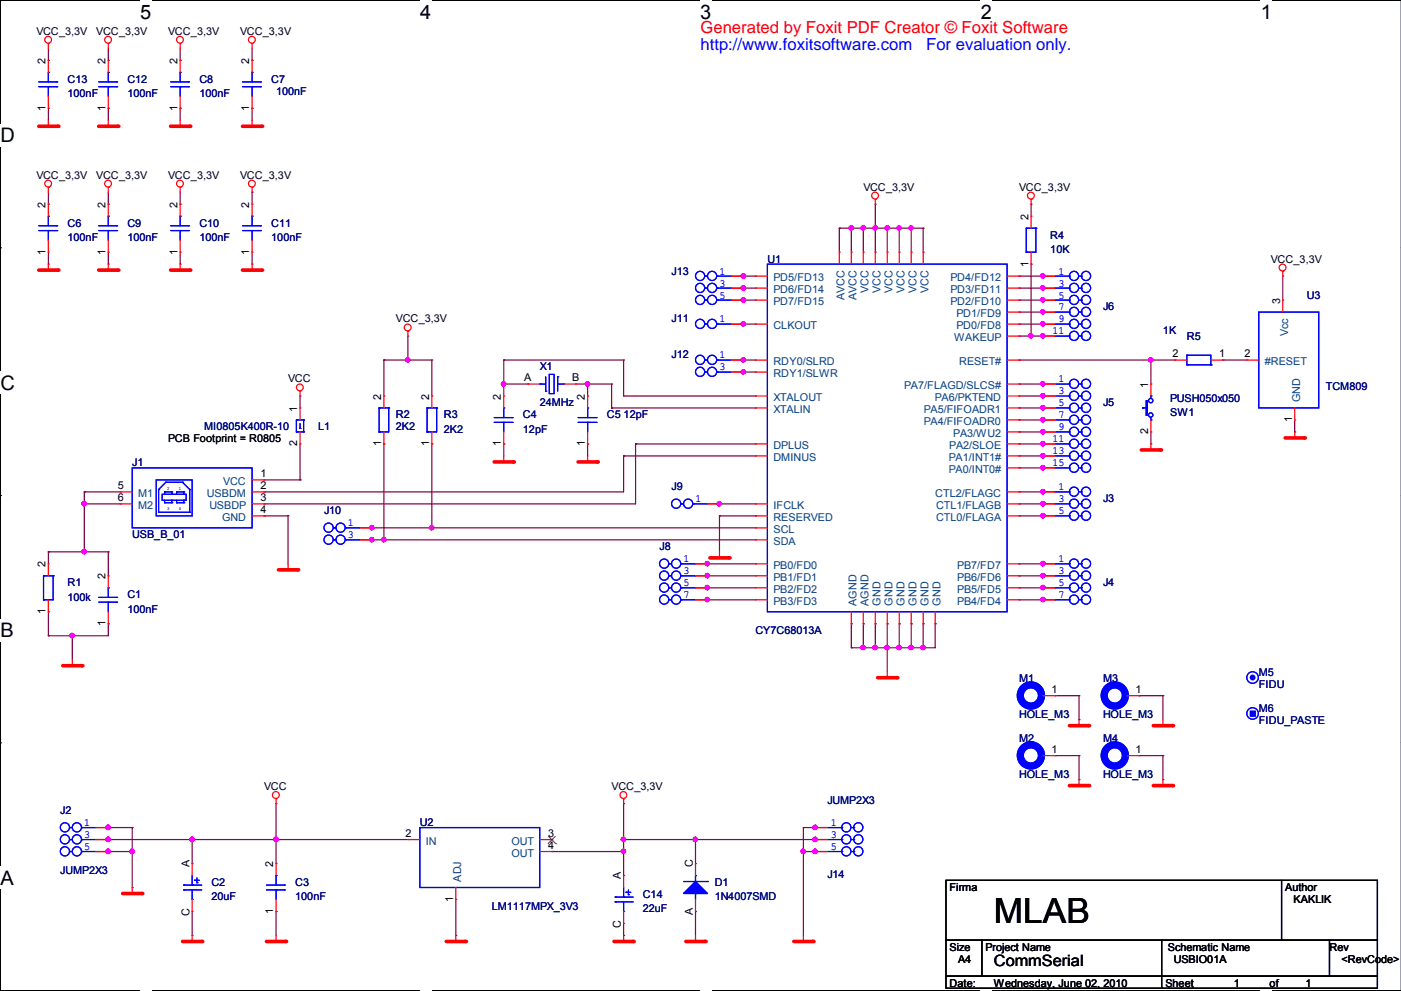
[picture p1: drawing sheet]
<svg xmlns="http://www.w3.org/2000/svg" width="297mm" height="210mm" viewBox="0 0 297 210" stroke-linecap="round" stroke-linejoin="round" font-family="sans-serif">
<defs><g id="words">
<text font-size="7.4" x="210.6" y="195.7">MLAB</text>
<g font-size="4.2">
<text x="29.7" y="4">5</text>
<text x="89.1" y="4">4</text>
<text x="148.4" y="4">3</text>
<text x="207.9" y="4">2</text>
<text x="267.2" y="4">1</text>
<text x=".1" y="30.1">D</text>
<text x=".1" y="82.5">C</text>
<text x=".1" y="135">B</text>
<text x=".1" y="187.5">A</text>
</g>
<text font-size="3.5" fill="#f00" x="148.5" y="7.1">Generated by Foxit PDF Creator © Foxit Software</text>
<g font-size="3.5" fill="#00f">
<text x="148.5" y="10.6">http://www.foxitsoftware.com</text>
<text x="196.3" y="10.6">For evaluation only.</text>
</g>
<text font-size="3.3" x="210.7" y="204.7">CommSerial</text>
<g font-size="2.3">
<text x="7.7" y="7.4">VCC_3,3V</text>
<text x="20.4" y="7.4">VCC_3,3V</text>
<text x="35.6" y="7.4">VCC_3,3V</text>
<text x="50.9" y="7.4">VCC_3,3V</text>
<text x="9.7" y="13.5" transform="rotate(-90 9.7 13.5)">2</text>
<text x="22.4" y="13.5" transform="rotate(-90 22.4 13.5)">2</text>
<text x="37.6" y="13.5" transform="rotate(-90 37.6 13.5)">2</text>
<text x="52.8" y="13.5" transform="rotate(-90 52.8 13.5)">2</text>
<text x="9.7" y="23.5" transform="rotate(-90 9.7 23.5)">1</text>
<text x="22.4" y="23.5" transform="rotate(-90 22.4 23.5)">1</text>
<text x="37.6" y="23.5" transform="rotate(-90 37.6 23.5)">1</text>
<text x="52.8" y="23.5" transform="rotate(-90 52.8 23.5)">1</text>
<text x="7.7" y="37.8">VCC_3,3V</text>
<text x="20.4" y="37.8">VCC_3,3V</text>
<text x="35.6" y="37.8">VCC_3,3V</text>
<text x="50.9" y="37.8">VCC_3,3V</text>
<text x="183" y="40.4">VCC_3,3V</text>
<text x="216" y="40.4">VCC_3,3V</text>
<text x="9.7" y="44" transform="rotate(-90 9.7 44)">2</text>
<text x="22.4" y="44" transform="rotate(-90 22.4 44)">2</text>
<text x="37.6" y="44" transform="rotate(-90 37.6 44)">2</text>
<text x="52.8" y="44" transform="rotate(-90 52.8 44)">2</text>
<text x="217.9" y="46.6" transform="rotate(-90 217.9 46.6)">2</text>
<text x="9.7" y="53.9" transform="rotate(-90 9.7 53.9)">1</text>
<text x="22.4" y="53.9" transform="rotate(-90 22.4 53.9)">1</text>
<text x="37.6" y="53.9" transform="rotate(-90 37.6 53.9)">1</text>
<text x="52.8" y="53.9" transform="rotate(-90 52.8 53.9)">1</text>
<text x="217.9" y="56.5" transform="rotate(-90 217.9 56.5)">1</text>
<text x="269.3" y="55.6">VCC_3,3V</text>
<text x="271.3" y="64.3" transform="rotate(-90 271.3 64.3)">3</text>
<text x="83.9" y="68.3">VCC_3,3V</text>
<text x="248.5" y="75.7">2</text>
<text x="258.4" y="75.7">1</text>
<text x="263.8" y="75.7">2</text>
<text x="61" y="81">VCC</text>
<text x="111.1" y="80.8">A</text>
<text x="121.2" y="80.8">B</text>
<text x="243.3" y="82.1" transform="rotate(-90 243.3 82.1)">1</text>
<text x="63" y="87.2" transform="rotate(-90 63 87.2)">1</text>
<text x="80.8" y="84.7" transform="rotate(-90 80.8 84.7)">2</text>
<text x="90.9" y="84.7" transform="rotate(-90 90.9 84.7)">2</text>
<text x="106.2" y="84.7" transform="rotate(-90 106.2 84.7)">2</text>
<text x="124" y="84.7" transform="rotate(-90 124 84.7)">2</text>
<text x="273.8" y="89.5" transform="rotate(-90 273.8 89.5)">1</text>
<text x="35.6" y="93.7">PCB Footprint = R0805</text>
<text x="63" y="94.6" transform="rotate(-90 63 94.6)">2</text>
<text x="80.8" y="94.6" transform="rotate(-90 80.8 94.6)">1</text>
<text x="90.9" y="94.6" transform="rotate(-90 90.9 94.6)">1</text>
<text x="106.2" y="94.6" transform="rotate(-90 106.2 94.6)">1</text>
<text x="124" y="94.6" transform="rotate(-90 124 94.6)">1</text>
<text x="243.3" y="92" transform="rotate(-90 243.3 92)">2</text>
<text x="55.2" y="101.1">1</text>
<text x="25" y="103.6">5</text>
<text x="25" y="106.2">6</text>
<text x="55.2" y="106.2">3</text>
<text x="55.2" y="103.6">2</text>
<text x="55.2" y="108.7">4</text>
<text x="9.7" y="120.2" transform="rotate(-90 9.7 120.2)">2</text>
<text x="22.4" y="122.8" transform="rotate(-90 22.4 122.8)">2</text>
<text x="9.7" y="130.1" transform="rotate(-90 9.7 130.1)">1</text>
<text x="22.4" y="132.7" transform="rotate(-90 22.4 132.7)">1</text>
<text x="222.9" y="146.8">1</text>
<text x="240.6" y="146.8">1</text>
<text x="222.9" y="159.5">1</text>
<text x="240.6" y="159.5">1</text>
<text x="56" y="167.4">VCC</text>
<text x="129.6" y="167.4">VCC_3,3V</text>
<text x="85.9" y="177.3">2</text>
<text x="116.2" y="177.3">3</text>
<text x="116.2" y="179.8">4</text>
<text x="40.1" y="183.7" transform="rotate(-90 40.1 183.7)">A</text>
<text x="57.9" y="183.7" transform="rotate(-90 57.9 183.7)">2</text>
<text x="146.8" y="183.7" transform="rotate(-90 146.8 183.7)">C</text>
<text x="96" y="191.1" transform="rotate(-90 96 191.1)">1</text>
<text x="131.6" y="186.3" transform="rotate(-90 131.6 186.3)">A</text>
<text x="201.3" y="188.7">Firma</text>
<text x="272.4" y="188.7">Author</text>
<text x="274.2" y="191.3">KAKLIK</text>
<text x="40.1" y="194.1" transform="rotate(-90 40.1 194.1)">C</text>
<text x="57.9" y="193.6" transform="rotate(-90 57.9 193.6)">1</text>
<text x="131.6" y="196.6" transform="rotate(-90 131.6 196.6)">C</text>
<text x="146.8" y="193.9" transform="rotate(-90 146.8 193.9)">A</text>
<text x="201.3" y="201.4">Size</text>
<text x="203" y="204">A4</text>
<text x="208.9" y="201.4">Project Name</text>
<text x="247.5" y="201.4">Schematic Name</text>
<text x="248.8" y="204">USBIO01A</text>
<text x="281.8" y="201.4">Rev</text>
<text x="284.3" y="204">&lt;RevCode&gt;</text>
<text x="201.3" y="209">Date:</text>
<text x="210.7" y="209">Wednesday, June 02, 2010</text>
<text x="247" y="209">Sheet</text>
<text x="261.5" y="209">1</text>
<text x="269.1" y="209">of</text>
<text x="276.7" y="209">1</text>
</g>
<g font-size="2.3" fill="#000080">
<text x="14.3" y="17.5">C13</text>
<text x="27" y="17.5">C12</text>
<text x="42.3" y="17.5">C8</text>
<text x="57.5" y="17.5">C7</text>
<text x="14.3" y="20.6">100nF</text>
<text x="27" y="20.6">100nF</text>
<text x="42.3" y="20.6">100nF</text>
<text x="58.5" y="20.1">100nF</text>
<text x="14.3" y="48">C6</text>
<text x="14.3" y="51.1">100nF</text>
<text x="27" y="48">C9</text>
<text x="27" y="51.1">100nF</text>
<text x="42.3" y="48">C10</text>
<text x="42.3" y="51.1">100nF</text>
<text x="57.5" y="48">C11</text>
<text x="57.5" y="51.1">100nF</text>
<text x="222.6" y="50.5">R4</text>
<text x="222.6" y="53.6">10K</text>
<text x="142.3" y="58.2">J13</text>
<text x="162.7" y="55.6">U1</text>
<text x="233.8" y="65.8">J6</text>
<text x="277" y="63.2">U3</text>
<text x="142.3" y="68.3">J11</text>
<text x="246.5" y="70.9">1K</text>
<text x="142.3" y="75.9">J12</text>
<text x="251.6" y="72.1">R5</text>
<text x="114.4" y="78.5">X1</text>
<text x="281" y="82.5">TCM809</text>
<text x="83.9" y="88.6">R2</text>
<text x="94.1" y="88.6">R3</text>
<text x="110.8" y="88.6">C4</text>
<text x="114.4" y="86.1">24MHz</text>
<text x="128.6" y="88.6">C5 12pF</text>
<text x="233.8" y="86.1">J5</text>
<text x="248" y="88.1">SW1</text>
<text x="248" y="85.1">PUSH050x050</text>
<text x="43.3" y="91.2">MI0805K400R-10</text>
<text x="67.4" y="91.2">L1</text>
<text x="83.9" y="91.2">2K2</text>
<text x="94.1" y="91.7">2K2</text>
<text x="110.8" y="91.7">12pF</text>
<text x="28" y="98.8">J1</text>
<text x="142.3" y="103.9">J9</text>
<text x="233.8" y="106.4">J3</text>
<text x="68.7" y="109">J10</text>
<text x="28" y="114">USB_B_01</text>
<text x="139.8" y="116.6">J8</text>
<text x="14.3" y="124.2">R1</text>
<text x="233.8" y="124.2">J4</text>
<text x="14.3" y="127.3">100k</text>
<text x="27" y="126.7">C1</text>
<text x="27" y="129.8">100nF</text>
<text x="160.1" y="134.4">CY7C68013A</text>
<text x="266.8" y="143.3">M5</text>
<text x="216" y="144.5">M1</text>
<text x="233.8" y="144.5">M3</text>
<text x="266.8" y="145.8">FIDU</text>
<text x="216" y="152.1">HOLE_M3</text>
<text x="233.8" y="152.1">HOLE_M3</text>
<text x="266.8" y="150.9">M6</text>
<text x="266.8" y="153.4">FIDU_PASTE</text>
<text x="216" y="157.2">M2</text>
<text x="233.8" y="157.2">M4</text>
<text x="216" y="164.8">HOLE_M3</text>
<text x="233.8" y="164.8">HOLE_M3</text>
<text x="12.8" y="172.5">J2</text>
<text x="175.4" y="170.4">JUMP2X3</text>
<text x="89" y="175">U2</text>
<text x="12.8" y="185.2">JUMP2X3</text>
<text x="175.4" y="185.9">J14</text>
<text x="44.8" y="187.7">C2</text>
<text x="44.8" y="190.8">20uF</text>
<text x="62.6" y="187.7">C3</text>
<text x="62.6" y="190.8">100nF</text>
<text x="136.2" y="190.2">C14</text>
<text x="151.5" y="187.7">D1</text>
<text x="151.5" y="190.8">1N4007SMD</text>
<text x="104.2" y="192.8">LM1117MPX_3V3</text>
<text x="136.2" y="193.3">22uF</text>
</g>
<g font-size="2.3" fill="#00f">
<text x="152.5" y="58.2">1</text>
<text x="224.4" y="58.2">1</text>
<text x="152.5" y="60.7">3</text>
<text x="152.5" y="63.2">5</text>
<text x="224.4" y="60.7">3</text>
<text x="224.4" y="63.2">5</text>
<text x="224.4" y="65.8">7</text>
<text x="152.5" y="68.3">1</text>
<text x="223.1" y="70.9">11</text>
<text x="224.4" y="68.3">9</text>
<text x="152.5" y="75.9">1</text>
<text x="152.5" y="78.5">3</text>
<text x="224.4" y="81">1</text>
<text x="224.4" y="83.6">3</text>
<text x="224.4" y="86.1">5</text>
<text x="224.4" y="88.6">7</text>
<text x="223.1" y="93.7">11</text>
<text x="224.4" y="91.2">9</text>
<text x="223.1" y="96.3">13</text>
<text x="223.1" y="98.8">15</text>
<text x="147.4" y="106.4">1</text>
<text x="224.4" y="103.9">1</text>
<text x="224.4" y="106.4">3</text>
<text x="73.7" y="111.5">1</text>
<text x="224.4" y="109">5</text>
<text x="73.7" y="114">3</text>
<text x="144.9" y="119.1">1</text>
<text x="224.4" y="119.1">1</text>
<text x="144.9" y="121.7">3</text>
<text x="144.9" y="124.2">5</text>
<text x="224.4" y="121.7">3</text>
<text x="224.4" y="124.2">5</text>
<text x="144.9" y="126.7">7</text>
<text x="224.4" y="126.7">7</text>
<text x="17.9" y="175">1</text>
<text x="17.9" y="177.5">3</text>
<text x="176.1" y="175">1</text>
<text x="176.1" y="177.5">3</text>
<text x="17.9" y="180.1">5</text>
<text x="176.1" y="180.1">5</text>
</g>
<g font-size="2.3" fill="#004080">
<text x="163.9" y="59.6">PD5/FD13</text>
<text x="201.4" y="59.6">PD4/FD12</text>
<text x="163.9" y="62.1">PD6/FD14</text>
<text x="163.9" y="64.7">PD7/FD15</text>
<text x="179" y="63.7" transform="rotate(-90 179 63.7)">AVCC</text>
<text x="181.5" y="63.7" transform="rotate(-90 181.5 63.7)">AVCC</text>
<text x="184.1" y="62.1" transform="rotate(-90 184.1 62.1)">VCC</text>
<text x="186.6" y="62.1" transform="rotate(-90 186.6 62.1)">VCC</text>
<text x="189.2" y="62.1" transform="rotate(-90 189.2 62.1)">VCC</text>
<text x="191.7" y="62.1" transform="rotate(-90 191.7 62.1)">VCC</text>
<text x="194.2" y="62.1" transform="rotate(-90 194.2 62.1)">VCC</text>
<text x="196.8" y="62.1" transform="rotate(-90 196.8 62.1)">VCC</text>
<text x="201.4" y="64.7">PD2/FD10</text>
<text x="201.4" y="62.1">PD3/FD11</text>
<text x="163.9" y="69.8">CLKOUT</text>
<text x="202.7" y="69.8">PD0/FD8</text>
<text x="202.7" y="67.2">PD1/FD9</text>
<text x="273" y="71.3" transform="rotate(-90 273 71.3)">Vcc</text>
<text x="163.9" y="77.4">RDY0/SLRD</text>
<text x="202.2" y="72.3">WAKEUP</text>
<text x="203.3" y="77.4">RESET#</text>
<text x="268.1" y="77.4">#RESET</text>
<text x="163.9" y="79.9">RDY1/SLWR</text>
<text x="191.6" y="82.5">PA7/FLAGD/SLCS#</text>
<text x="163.9" y="85">XTALOUT</text>
<text x="163.9" y="87.5">XTALIN</text>
<text x="195.8" y="87.5">PA5/FIFOADR1</text>
<text x="198.1" y="85">PA6/PKTEND</text>
<text x="275.5" y="85.2" transform="rotate(-90 275.5 85.2)">GND</text>
<text x="163.9" y="95.2">DPLUS</text>
<text x="195.8" y="90.1">PA4/FIFOADR0</text>
<text x="201.2" y="95.2">PA2/SLOE</text>
<text x="202" y="92.6">PA3/WU2</text>
<text x="163.9" y="97.7">DMINUS</text>
<text x="201.1" y="100.2">PA0/INT0#</text>
<text x="201.1" y="97.7">PA1/INT1#</text>
<text x="29.3" y="105.3">M1</text>
<text x="29.3" y="107.9">M2</text>
<text x="43.9" y="105.3">USBDM</text>
<text x="44.4" y="107.9">USBDP</text>
<text x="47.3" y="102.8">VCC</text>
<text x="163.9" y="107.9">IFCLK</text>
<text x="198.2" y="105.3">CTL2/FLAGC</text>
<text x="198.4" y="107.9">CTL1/FLAGB</text>
<text x="47.1" y="110.4">GND</text>
<text x="163.9" y="110.4">RESERVED</text>
<text x="163.9" y="112.9">SCL</text>
<text x="198.4" y="110.4">CTL0/FLAGA</text>
<text x="163.9" y="115.5">SDA</text>
<text x="163.9" y="120.6">PB0/FD0</text>
<text x="163.9" y="123.1">PB1/FD1</text>
<text x="163.9" y="125.6">PB2/FD2</text>
<text x="202.9" y="125.6">PB5/FD5</text>
<text x="202.9" y="123.1">PB6/FD6</text>
<text x="202.9" y="120.6">PB7/FD7</text>
<text x="163.9" y="128.2">PB3/FD3</text>
<text x="181.5" y="128.4" transform="rotate(-90 181.5 128.4)">AGND</text>
<text x="184.1" y="128.4" transform="rotate(-90 184.1 128.4)">AGND</text>
<text x="186.6" y="128.4" transform="rotate(-90 186.6 128.4)">GND</text>
<text x="189.2" y="128.4" transform="rotate(-90 189.2 128.4)">GND</text>
<text x="191.7" y="128.4" transform="rotate(-90 191.7 128.4)">GND</text>
<text x="194.2" y="128.4" transform="rotate(-90 194.2 128.4)">GND</text>
<text x="196.8" y="128.4" transform="rotate(-90 196.8 128.4)">GND</text>
<text x="199.3" y="128.4" transform="rotate(-90 199.3 128.4)">GND</text>
<text x="202.9" y="128.2">PB4/FD4</text>
<text x="90.3" y="179">IN</text>
<text x="108.4" y="179">OUT</text>
<text x="108.4" y="181.5">OUT</text>
<text x="97.7" y="186.8" transform="rotate(-90 97.7 186.8)">ADJ</text>
</g>
<g font-size="1" fill="#00f">
<text x="35.4" y="103.7">2</text>
<text x="37.9" y="103.7">1</text>
<text x="35.4" y="108">3</text>
<text x="37.9" y="108">4</text>
</g>
</g></defs>
<path d="M297 .1h-296.9v209.8h296.9" fill="none" stroke="#000" stroke-width=".25"/>
<g fill="#fff">
<path d="M29.7 .1h2.4v4.8h-2.4z"/>
<path d="M29.7 209.9h2.4v.1h-2.4z"/>
</g>
<path d="M59.4 .1h.1M59.4 209.9h.1" fill="none" stroke="#000" stroke-width=".25"/>
<g fill="#fff">
<path d="M89.1 .1h2.3v4.8h-2.3z"/>
<path d="M89.1 209.9h2.3v.1h-2.3z"/>
</g>
<path d="M118.8 .1h.1M118.8 209.9h.1" fill="none" stroke="#000" stroke-width=".25"/>
<g fill="#fff">
<path d="M148.4 .1h2.4v4.8h-2.4z"/>
<path d="M148.4 209.9h2.4v.1h-2.4z"/>
</g>
<path d="M178.2 .1h.1M178.2 209.9h.1" fill="none" stroke="#000" stroke-width=".25"/>
<g fill="#fff">
<path d="M207.9 .1h2.3v4.8h-2.3z"/>
<path d="M207.9 209.9h2.3v.1h-2.3z"/>
</g>
<path d="M237.6 .1h.1M237.6 209.9h.1" fill="none" stroke="#000" stroke-width=".25"/>
<g fill="#fff">
<path d="M267.2 .1h2.4v4.8h-2.4z"/>
<path d="M267.2 209.9h2.4v.1h-2.4z"/>
<path d="M.1 26.2h3v4.9h-3z"/>
<path d="M.1 78.7h3v4.8h-3z"/>
</g>
<path d="M.1 52.5h.1" fill="none" stroke="#000" stroke-width=".25"/>
<path d="M.1 131.1h2.8v4.9h-2.8z" fill="#fff"/>
<path d="M.1 105h.1" fill="none" stroke="#000" stroke-width=".25"/>
<path d="M.1 183.6h2.8v4.8h-2.8z" fill="#fff"/>
<path d="M.1 157.4h.1" fill="none" stroke="#000" stroke-width=".25"/>
<g fill="none" stroke="#800040" stroke-width=".25">
<path d="M10.2 12.8h.1M10.2 10.2v2.6M22.9 12.8h.1M22.9 10.2v2.6M38.2 12.8h.1M38.2 10.2v2.6M53.4 12.8h.1M53.4 10.2v2.6M10.2 22.9h.1M10.2 22.9v2.6M22.9 22.9h.1M22.9 22.9v2.6"/>
<path d="M38.2 22.9h.1M38.2 22.9v2.6M53.4 22.9h.1M53.4 22.9v2.6M10.2 56h.1M10.2 43.3h.1M10.2 40.7v2.6M10.2 53.4v2.6M22.9 56h.1M22.9 43.3h.1M22.9 40.7v2.6M22.9 53.4v2.6"/>
<path d="M38.2 56h.1M38.2 43.3h.1M38.2 40.7v2.6M38.2 53.4v2.6M53.4 40.7h.1M53.4 56h.1M53.4 40.7v2.6M53.4 53.4v2.6M157.6 58.5h.1M157.6 58.5h2.5M177.9 48.3h.1M177.9 48.3v5.1"/>
<path d="M177.9 48.3h17.8M180.4 48.3h.1M180.4 48.3v5.1M183 48.3h.1M183 48.3v5.1M185.5 48.3h.1M185.5 43.3h.1M185.5 43.3v10.1M188 48.3h.1M188 48.3v5.1M190.6 48.3h.1M190.6 48.3v5.1"/>
<path d="M193.1 48.3h.1M193.1 48.3v5.1M195.7 48.3h.1M195.7 48.3v5.1M216 58.5h.1M216 58.5h5.1M218.5 43.3h.1M218.5 56h.1M218.5 43.3v2.5M218.5 56v15.2M271.9 58.5h.1M271.9 58.5v5.1"/>
<path d="M81.4 76.3h.1M81.4 76.3h10.1M81.4 76.3v7.6M86.4 71.2h.1M86.4 76.3h.1M86.4 71.2v5.1M91.5 76.3h.1M91.5 76.3v7.6M106.8 76.3h.1M106.8 76.3h25.4M106.8 76.3v7.6M132.2 76.3h.1"/>
<path d="M132.2 76.3v7.6M157.6 61h.1M157.6 63.6h.1M157.6 68.7h.1M157.6 76.3h.1M157.6 78.8h.1M157.6 76.3h2.5M157.6 68.7h2.5M157.6 63.6h2.5M157.6 61h2.5M157.6 78.8h2.5M216 71.2h.1"/>
<path d="M216 68.7h.1M216 66.1h.1M216 63.6h.1M216 61h.1M216 76.3h.1M216 76.3h33M216 71.2h5.1M216 68.7h5.1M216 66.1h5.1M216 63.6h5.1M216 61h5.1M218.5 71.2h.1"/>
<path d="M243.9 76.3h.1M243.9 76.3v5.1M259.2 76.3h.1M259.2 76.3h5M63.6 83.9h.1M63.6 83.9v2.5M63.6 94.1v7.6M81.4 94.1h.1M81.4 94.1v20.3M91.5 94.1h.1M91.5 94.1v17.7M106.8 94.1h.1"/>
<path d="M106.8 81.4h.1M106.8 81.4h5M106.8 94.1v2.5M111.8 81.4h.1M122 81.4h7.6M124.5 81.4h.1M124.5 94.1h.1M124.5 81.4v2.5M124.5 94.1v2.5M129.6 86.4h.1M129.6 81.4h.1M129.6 81.4v5"/>
<path d="M129.6 86.4h30.5M132.2 96.6h.1M132.2 83.9h.1M132.2 96.6v7.6h-76.2M132.2 96.6h27.9M132.2 83.9h27.9M134.7 94.1h.1M134.7 94.1h25.4M134.7 94.1v12.7h-78.7M216 99.1h.1M216 96.6h.1M216 94.1h.1"/>
<path d="M216 91.5h.1M216 89h.1M216 86.4h.1M216 83.9h.1M216 81.4h.1M216 96.6h5.1M216 94.1h5.1M216 81.4h5.1M216 86.4h5.1M216 83.9h5.1M216 99.1h5.1M216 91.5h5.1"/>
<path d="M216 89h5.1M243.9 94.1h.1M243.9 91.5v2.6M274.4 91.5h.1M274.4 89v2.5M10.2 116.9h.1M10.2 116.9v2.6M10.2 116.9h12.7M17.9 104.2h.1M17.9 106.8h.1M17.9 116.9h.1M17.9 104.2h7.6"/>
<path d="M17.9 106.8h7.6M17.9 104.2v12.7M22.9 116.9h.1M22.9 116.9v5.1M56 109.3h.1M56 104.2h.1M56 106.8h.1M56 109.3h5M56 101.7h7.6M61 109.3h.1M61 109.3v10.2M63.6 101.7h.1"/>
<path d="M78.8 114.4h.1M78.8 111.8h.1M78.8 111.8h81.3M78.8 114.4h81.3M81.4 114.4h.1M91.5 111.8h.1M149.9 119.5h.1M149.9 119.5h10.2M152.5 109.3h.1M152.5 106.8h.1M152.5 109.3h7.6M152.5 106.8h7.6"/>
<path d="M152.5 109.3v7.6M160.1 109.3h.1M216 119.5h.1M216 109.3h.1M216 106.8h.1M216 104.2h.1M216 109.3h5.1M216 104.2h5.1M216 106.8h5.1M216 119.5h5.1M10.2 129.6h.1M10.2 134.7h.1"/>
<path d="M10.2 129.6v5.1M15.3 134.7h.1M15.3 134.7v5.1M22.9 132.2h.1M22.9 132.2v2.5h-12.7M149.9 122h.1M149.9 124.5h.1M149.9 127.1h.1M149.9 122h10.2M149.9 127.1h10.2M149.9 124.5h10.2M180.4 132.2h.1"/>
<path d="M180.4 137.2h.1M180.4 132.2v5M183 137.2h.1M183 132.2h.1M183 132.2v5M185.5 132.2h.1M185.5 137.2h.1M185.5 132.2v5M188 137.2h.1M188 132.2h.1M188 132.2v10.1M190.6 132.2h.1"/>
<path d="M190.6 137.2h.1M190.6 132.2v5M193.1 132.2h.1M193.1 137.2h.1M193.1 132.2v5M195.7 132.2h.1M195.7 137.2h.1M195.7 132.2v5M198.2 132.2h.1M198.2 132.2v5h-17.8M216 122h.1M216 127.1h.1"/>
<path d="M216 124.5h.1M216 122h5.1M216 127.1h5.1M216 124.5h5.1M223.6 147.4h5.1M228.7 147.4h.1M228.7 152.5h.1M228.7 147.4v5.1M241.4 147.4h.1M241.4 147.4h5.1M246.5 147.4h.1M246.5 147.4v5.1"/>
<path d="M22.9 175.3h5.1M22.9 177.9h63.5M28 175.3h.1M28 175.3v12.7M40.7 177.9h.1M40.7 177.9v5.1M58.5 177.9h.1M58.5 170.3h.1M58.5 170.3v12.7M132.2 170.3h.1M132.2 177.9h.1M132.2 170.3v15.2"/>
<path d="M132.2 177.9h40.6M147.4 177.9h.1M147.4 177.9v5.1M170.3 175.3h.1M170.3 175.3h2.5M170.3 175.3v22.9M172.8 175.3h.1M223.6 160.1h5.1M228.7 160.1h.1M228.7 165.2h.1M228.7 160.1v5.1M241.4 160.1h5.1"/>
<path d="M246.5 160.1h.1M246.5 165.2h.1M246.5 160.1v5.1M22.9 180.4h5.1M28 180.4h.1M28 188h.1M40.7 198.2h.1M40.7 193.1v5.1M58.5 193.1h.1M58.5 193.1v5.1M96.6 198.2h.1M96.6 190.6v7.6"/>
<path d="M116.9 180.4h.1M116.9 180.4h15.3M132.2 180.4h.1M132.2 185.5h.1M132.2 198.2h.1M132.2 195.7v2.5M147.4 193.1h.1M147.4 193.1v5.1M170.3 180.4h.1M170.3 180.4h2.5"/>
</g>
<g fill="#f0f" stroke="#f0f" stroke-width=".25">
<circle cx="15.3" cy="134.7" r=".47"/>
<circle cx="17.8" cy="116.9" r=".47"/>
<circle cx="17.8" cy="106.7" r=".47"/>
<circle cx="22.9" cy="175.3" r=".47"/>
<circle cx="28" cy="180.4" r=".47"/>
<circle cx="22.9" cy="180.4" r=".47"/>
<circle cx="58.5" cy="177.8" r=".47"/>
<circle cx="22.9" cy="177.8" r=".47"/>
<circle cx="40.7" cy="177.8" r=".47"/>
<circle cx="124.5" cy="81.3" r=".47"/>
<circle cx="106.7" cy="81.3" r=".47"/>
<circle cx="185.5" cy="137.2" r=".47"/>
<circle cx="182.9" cy="137.2" r=".47"/>
<circle cx="188" cy="137.2" r=".47"/>
<circle cx="190.5" cy="137.2" r=".47"/>
<circle cx="195.6" cy="137.2" r=".47"/>
<circle cx="185.5" cy="48.3" r=".47"/>
<circle cx="182.9" cy="48.3" r=".47"/>
<circle cx="188" cy="48.3" r=".47"/>
<circle cx="190.5" cy="48.3" r=".47"/>
<circle cx="193.1" cy="48.3" r=".47"/>
<circle cx="193.1" cy="137.2" r=".47"/>
<circle cx="180.4" cy="48.3" r=".47"/>
<circle cx="91.5" cy="111.8" r=".47"/>
<circle cx="81.3" cy="114.3" r=".47"/>
<circle cx="86.4" cy="76.2" r=".47"/>
<circle cx="221" cy="119.4" r=".47"/>
<circle cx="221" cy="122" r=".47"/>
<circle cx="221" cy="127" r=".47"/>
<circle cx="221" cy="124.5" r=".47"/>
<circle cx="221" cy="109.3" r=".47"/>
<circle cx="221" cy="106.7" r=".47"/>
<circle cx="221" cy="104.2" r=".47"/>
<circle cx="221" cy="99.1" r=".47"/>
<circle cx="221" cy="96.6" r=".47"/>
<circle cx="221" cy="94" r=".47"/>
<circle cx="221" cy="91.5" r=".47"/>
<circle cx="221" cy="88.9" r=".47"/>
<circle cx="221" cy="86.4" r=".47"/>
<circle cx="221" cy="83.9" r=".47"/>
<circle cx="221" cy="81.3" r=".47"/>
<circle cx="221" cy="68.6" r=".47"/>
<circle cx="221" cy="66.1" r=".47"/>
<circle cx="221" cy="63.5" r=".47"/>
<circle cx="221" cy="61" r=".47"/>
<circle cx="221" cy="58.5" r=".47"/>
<circle cx="218.5" cy="71.2" r=".47"/>
<circle cx="221" cy="71.2" r=".47"/>
<circle cx="149.9" cy="119.4" r=".47"/>
<circle cx="149.9" cy="122" r=".47"/>
<circle cx="149.9" cy="124.5" r=".47"/>
<circle cx="149.9" cy="127" r=".47"/>
<circle cx="152.4" cy="106.7" r=".47"/>
<circle cx="78.8" cy="114.3" r=".47"/>
<circle cx="78.8" cy="111.8" r=".47"/>
<circle cx="157.5" cy="58.5" r=".47"/>
<circle cx="157.5" cy="61" r=".47"/>
<circle cx="157.5" cy="63.5" r=".47"/>
<circle cx="157.5" cy="68.6" r=".47"/>
<circle cx="157.5" cy="76.2" r=".47"/>
<circle cx="157.5" cy="78.8" r=".47"/>
<circle cx="132.1" cy="180.4" r=".47"/>
<circle cx="132.1" cy="177.8" r=".47"/>
<circle cx="243.9" cy="76.2" r=".47"/>
<circle cx="172.8" cy="177.8" r=".47"/>
<circle cx="147.4" cy="177.8" r=".47"/>
<circle cx="170.2" cy="180.4" r=".47"/>
<circle cx="172.8" cy="175.3" r=".47"/>
<circle cx="172.8" cy="180.4" r=".47"/>
</g>
<path d="M61 119.5v1.2M61 120.7h.1" fill="none" stroke="#f00" stroke-width=".25"/>
<path d="M59 120.7h4.1" fill="none" stroke="#f00" stroke-width=".76"/>
<circle cx="63.1" cy="120.7" r=".38" fill="#f00"/>
<g fill="none" stroke="#f00" stroke-width=".25">
<path d="M63.6 82.9h.1M63.6 82.9v1M15.3 139.8v1.3M15.3 141.1h.1"/>
<circle cx="63.5" cy="82.1" r=".72"/>
</g>
<path d="M13.3 141.1h4.1" fill="none" stroke="#f00" stroke-width=".76"/>
<circle cx="17.4" cy="141.1" r=".38" fill="#f00"/>
<path d="M28 189.3h.1M28 188v1.3" fill="none" stroke="#f00" stroke-width=".25"/>
<path d="M26 189.3h4.1" fill="none" stroke="#f00" stroke-width=".76"/>
<circle cx="30.1" cy="189.3" r=".38" fill="#f00"/>
<g fill="none" stroke="#f00" stroke-width=".25">
<path d="M58.5 169.2h.1M58.5 169.2v1.1M40.7 199.5h.1M40.7 198.2v1.3"/>
<circle cx="58.5" cy="168.4" r=".72"/>
</g>
<path d="M38.7 199.5h4.1" fill="none" stroke="#f00" stroke-width=".76"/>
<circle cx="42.8" cy="199.5" r=".38" fill="#f00"/>
<path d="M58.5 199.5h.1M58.5 198.2v1.3" fill="none" stroke="#f00" stroke-width=".25"/>
<path d="M56.5 199.5h4" fill="none" stroke="#f00" stroke-width=".76"/>
<circle cx="60.5" cy="199.5" r=".38" fill="#f00"/>
<path d="M106.8 97.9h.1M106.8 96.6v1.3" fill="none" stroke="#f00" stroke-width=".25"/>
<path d="M104.7 97.9h4.1" fill="none" stroke="#f00" stroke-width=".76"/>
<circle cx="108.8" cy="97.9" r=".38" fill="#f00"/>
<path d="M124.5 97.9h.1M124.5 96.6v1.3" fill="none" stroke="#f00" stroke-width=".25"/>
<path d="M122.5 97.9h4.1" fill="none" stroke="#f00" stroke-width=".76"/>
<circle cx="126.6" cy="97.9" r=".38" fill="#f00"/>
<path d="M188 143.6h.1M188 142.3v1.3" fill="none" stroke="#f00" stroke-width=".25"/>
<path d="M186 143.6h4.1" fill="none" stroke="#f00" stroke-width=".76"/>
<circle cx="190.1" cy="143.6" r=".38" fill="#f00"/>
<g fill="none" stroke="#f00" stroke-width=".25">
<path d="M185.5 42.2h.1M185.5 42.2v1.1M152.5 118.2h.1M152.5 116.9v1.3"/>
<circle cx="185.5" cy="41.4" r=".72"/>
</g>
<path d="M150.5 118.2h4" fill="none" stroke="#f00" stroke-width=".76"/>
<circle cx="154.5" cy="118.2" r=".38" fill="#f00"/>
<g fill="none" stroke="#f00" stroke-width=".25">
<path d="M10.2 9.2h.1M10.2 9.2v1M22.9 9.2h.1M22.9 9.2v1M38.2 9.2h.1M38.2 9.2v1M53.4 9.2h.1M53.4 9.2v1M10.2 39.7h.1M10.2 39.7v1M22.9 39.7h.1M22.9 39.7v1"/>
<path d="M38.2 39.7h.1M38.2 39.7v1M53.4 39.7h.1M53.4 39.7v1M10.2 57.2h.1M10.2 56v1.2M218.5 42.2h.1M218.5 42.2v1.1M86.4 70.2h.1M86.4 70.2v1"/>
<circle cx="10.2" cy="8.4" r=".72"/>
<circle cx="22.9" cy="8.4" r=".72"/>
<circle cx="38.1" cy="8.4" r=".72"/>
<circle cx="53.4" cy="8.4" r=".72"/>
<circle cx="10.2" cy="38.9" r=".72"/>
<circle cx="22.9" cy="38.9" r=".72"/>
<circle cx="38.1" cy="38.9" r=".72"/>
<circle cx="53.4" cy="38.9" r=".72"/>
<circle cx="218.5" cy="41.4" r=".72"/>
<circle cx="86.4" cy="69.4" r=".72"/>
</g>
<path d="M8.2 57.2h4.1" fill="none" stroke="#f00" stroke-width=".76"/>
<circle cx="12.3" cy="57.2" r=".38" fill="#f00"/>
<path d="M22.9 57.2h.1M22.9 56v1.2" fill="none" stroke="#f00" stroke-width=".25"/>
<path d="M20.9 57.2h4.1" fill="none" stroke="#f00" stroke-width=".76"/>
<circle cx="25" cy="57.2" r=".38" fill="#f00"/>
<path d="M38.2 57.2h.1M38.2 56v1.2" fill="none" stroke="#f00" stroke-width=".25"/>
<path d="M36.2 57.2h4" fill="none" stroke="#f00" stroke-width=".76"/>
<circle cx="40.2" cy="57.2" r=".38" fill="#f00"/>
<path d="M53.4 57.2h.1M53.4 56v1.2" fill="none" stroke="#f00" stroke-width=".25"/>
<path d="M51.4 57.2h4.1" fill="none" stroke="#f00" stroke-width=".76"/>
<circle cx="55.5" cy="57.2" r=".38" fill="#f00"/>
<path d="M10.2 26.8h.1M10.2 25.5v1.3" fill="none" stroke="#f00" stroke-width=".25"/>
<path d="M8.2 26.8h4.1" fill="none" stroke="#f00" stroke-width=".76"/>
<circle cx="12.3" cy="26.8" r=".38" fill="#f00"/>
<path d="M22.9 26.8h.1M22.9 25.5v1.3" fill="none" stroke="#f00" stroke-width=".25"/>
<path d="M20.9 26.8h4.1" fill="none" stroke="#f00" stroke-width=".76"/>
<circle cx="25" cy="26.8" r=".38" fill="#f00"/>
<path d="M38.2 26.8h.1M38.2 25.5v1.3" fill="none" stroke="#f00" stroke-width=".25"/>
<path d="M36.2 26.8h4" fill="none" stroke="#f00" stroke-width=".76"/>
<circle cx="40.2" cy="26.8" r=".38" fill="#f00"/>
<path d="M53.4 26.8h.1M53.4 25.5v1.3" fill="none" stroke="#f00" stroke-width=".25"/>
<path d="M51.4 26.8h4.1" fill="none" stroke="#f00" stroke-width=".76"/>
<circle cx="55.5" cy="26.8" r=".38" fill="#f00"/>
<path d="M96.6 199.5h.1M96.6 198.2v1.3" fill="none" stroke="#f00" stroke-width=".25"/>
<path d="M94.6 199.5h4" fill="none" stroke="#f00" stroke-width=".76"/>
<circle cx="98.6" cy="199.5" r=".38" fill="#f00"/>
<path d="M132.2 199.5h.1M132.2 198.2v1.3" fill="none" stroke="#f00" stroke-width=".25"/>
<path d="M130.1 199.5h4.1" fill="none" stroke="#f00" stroke-width=".76"/>
<circle cx="134.2" cy="199.5" r=".38" fill="#f00"/>
<g fill="none" stroke="#f00" stroke-width=".25">
<path d="M274.4 92.8h.1M274.4 91.5v1.3M132.2 169.2h.1M132.2 169.2v1.1"/>
<circle cx="132.1" cy="168.4" r=".72"/>
</g>
<path d="M272.4 92.8h4" fill="none" stroke="#f00" stroke-width=".76"/>
<circle cx="276.4" cy="92.8" r=".38" fill="#f00"/>
<g fill="none" stroke="#f00" stroke-width=".25">
<path d="M271.9 57.5h.1M271.9 57.5v1M243.9 95.3h.1M243.9 94.1v1.2"/>
<circle cx="271.8" cy="56.7" r=".72"/>
</g>
<path d="M241.9 95.3h4.1" fill="none" stroke="#f00" stroke-width=".76"/>
<circle cx="246" cy="95.3" r=".38" fill="#f00"/>
<path d="M228.7 153.8h.1M228.7 152.5v1.3" fill="none" stroke="#f00" stroke-width=".25"/>
<path d="M226.7 153.8h4" fill="none" stroke="#f00" stroke-width=".76"/>
<circle cx="230.7" cy="153.8" r=".38" fill="#f00"/>
<path d="M228.7 166.5h.1M228.7 165.2v1.3" fill="none" stroke="#f00" stroke-width=".25"/>
<path d="M226.7 166.5h4" fill="none" stroke="#f00" stroke-width=".76"/>
<circle cx="230.7" cy="166.5" r=".38" fill="#f00"/>
<path d="M246.5 153.8h.1M246.5 152.5v1.3" fill="none" stroke="#f00" stroke-width=".25"/>
<path d="M244.4 153.8h4.1" fill="none" stroke="#f00" stroke-width=".76"/>
<circle cx="248.5" cy="153.8" r=".38" fill="#f00"/>
<path d="M246.5 166.5h.1M246.5 165.2v1.3" fill="none" stroke="#f00" stroke-width=".25"/>
<path d="M244.4 166.5h4.1" fill="none" stroke="#f00" stroke-width=".76"/>
<circle cx="248.5" cy="166.5" r=".38" fill="#f00"/>
<path d="M170.3 199.5h.1M170.3 198.2v1.3" fill="none" stroke="#f00" stroke-width=".25"/>
<path d="M168.2 199.5h4.1" fill="none" stroke="#f00" stroke-width=".76"/>
<circle cx="172.3" cy="199.5" r=".38" fill="#f00"/>
<path d="M147.4 199.5h.1M147.4 198.2v1.3" fill="none" stroke="#f00" stroke-width=".25"/>
<path d="M145.4 199.5h4" fill="none" stroke="#f00" stroke-width=".76"/>
<circle cx="149.4" cy="199.5" r=".38" fill="#f00"/>
<path d="M200.5 186.5h91.4v12.7h-91.4zM200.5 199.2h91.4v7.6h-91.4zM208.1 199.2v7.6M246.2 199.2v10.2M271.6 199.2h.1M271.6 186.5v12.7M281.8 199.2v7.6M200.5 206.8h91.4v2.6h-91.4zM208.1 206.8h.1M246.2 206.8h.1M246.2 209.4h.1M281.8 206.8h.1" fill="none" stroke="#000" stroke-width=".25"/>
<g fill="none" stroke="#00f" stroke-width=".25">
<path d="M8.2 18.4h3.8M8.2 17.4h3.8M10.2 18.4h.1M10.2 15.3h.1M10.2 15.3v2.1M10.2 18.4v2M12 18.4h.1M12 17.4h.1M20.9 18.4h3.8M20.9 17.4h3.8M22.9 18.4h.1M22.9 15.3h.1"/>
<path d="M22.9 15.3v2.1M22.9 18.4v2M24.7 18.4h.1M24.7 17.4h.1M36.2 18.4h3.8M36.2 17.4h3.8M38.2 18.4h.1M38.2 15.3h.1M38.2 15.3v2.1M38.2 18.4v2M40 18.4h.1M40 17.4h.1"/>
<path d="M51.4 18.4h3.8M51.4 17.4h3.8M53.4 18.4h.1M53.4 15.3h.1M53.4 15.3v2.1M53.4 18.4v2M55.2 18.4h.1M55.2 17.4h.1M8.2 48.9h3.8M8.2 47.8h3.8M10.2 48.9h.1M10.2 45.8h.1"/>
<path d="M10.2 45.8v2M10.2 48.9v2M12 48.9h.1M12 47.8h.1M20.9 48.9h3.8M20.9 47.8h3.8M22.9 48.9h.1M22.9 45.8h.1M22.9 45.8v2M22.9 48.9v2M24.7 48.9h.1M24.7 47.8h.1"/>
<path d="M36.2 48.9h3.8M36.2 47.8h3.8M38.2 48.9h.1M38.2 45.8h.1M38.2 45.8v2M38.2 48.9v2M40 48.9h.1M40 47.8h.1M51.4 48.9h3.8M51.4 47.8h3.8M53.4 48.9h.1M53.4 45.8h.1"/>
<path d="M53.4 45.8v2M53.4 48.9v2M55.2 48.9h.1M55.2 47.8h.1M149.4 58.5h.1M149.4 58.5h.5M152 58.5h.1M152 58.5h3M162.6 56h50.8v73.6h-50.8zM217.5 53.4h.1M217.5 48.3h.1M217.5 48.3v5.1"/>
<path d="M217.5 48.3h2M219.5 48.3h.1M219.5 48.3v5.1h-2M223.6 58.5h3.1M226.7 58.5h.1M228.7 58.5h.5M229.2 58.5h.1M115.7 79.8v3.1M116.4 79.3h1v4.1h-1zM118.2 79.8h.1M118.2 79.8v3.1M149.4 76.3h.1"/>
<path d="M149.4 78.8h.1M149.4 68.7h.1M149.4 61h.1M149.4 63.6h.1M149.4 61h.5M149.4 63.6h.5M149.4 68.7h.5M149.4 76.3h.5M149.4 78.8h.5M152 76.3h.1M152 78.8h.1M152 68.7h.1"/>
<path d="M152 61h.1M152 63.6h.1M152 61h3M152 63.6h3M152 68.7h3M152 76.3h3M152 78.8h3M223.6 61h3.1M223.6 63.6h3.1M223.6 66.1h3.1M223.6 68.7h3.1M223.6 71.2h3.1"/>
<path d="M226.7 61h.1M226.7 63.6h.1M226.7 66.1h.1M226.7 68.7h.1M226.7 71.2h.1M228.7 61h.5M228.7 63.6h.5M228.7 66.1h.5M228.7 68.7h.5M228.7 71.2h.5M229.2 61h.1M229.2 63.6h.1"/>
<path d="M229.2 66.1h.1M229.2 68.7h.1M229.2 71.2h.1M251.5 75.3h.1M251.5 77.3h.1M251.5 75.3h5.1v2M251.5 77.3h5.1M251.5 75.3v2M256.6 77.3h.1M266.8 66.1h12.7v20.3h-12.7zM28 99.1h25.4v12.7h-25.4zM62.8 89h.1"/>
<path d="M62.8 91.5h.1M62.8 89h1.5M62.8 89v2.5M62.8 91.5h1.5M63.6 90.8h.1M63.6 89.7v1.1M64.3 91.5h.1M64.3 89h.1M64.3 89v2.5M80.3 91.5h.1M80.3 86.4h.1M80.3 86.4h2.1"/>
<path d="M80.3 86.4v5.1M82.4 86.4h.1M82.4 86.4v5.1h-2.1M90.5 91.5h.1M90.5 86.4h.1M90.5 86.4v5.1M90.5 86.4h2M92.5 86.4h.1M92.5 86.4v5.1h-2M104.7 89.5h3.8M104.7 88.5h3.8M106.8 89.5h.1"/>
<path d="M106.8 86.4h.1M106.8 86.4v2.1M106.8 89.5v2M108.5 89.5h.1M108.5 88.5h.1M114.4 81.4h.1M114.4 81.4h1.3M115.7 82.9h.1M118.2 81.4h1.3M119.5 81.4h.1M122.5 89.5h3.8M122.5 88.5h3.8"/>
<path d="M124.5 89.5h.1M124.5 86.4h.1M124.5 86.4v2.1M124.5 89.5v2M126.3 89.5h.1M126.3 88.5h.1M223.6 89h3.1M223.6 91.5h3.1M223.6 86.4h3.1M223.6 81.4h3.1M223.6 83.9h3.1M223.6 94.1h3.1"/>
<path d="M223.6 96.6h3.1M223.6 99.1h3.1M226.7 81.4h.1M226.7 83.9h.1M226.7 86.4h.1M226.7 89h.1M226.7 91.5h.1M226.7 94.1h.1M226.7 96.6h.1M226.7 99.1h.1M228.7 89h.5M228.7 91.5h.5"/>
<path d="M228.7 86.4h.5M228.7 81.4h.5M228.7 83.9h.5M228.7 94.1h.5M228.7 96.6h.5M228.7 99.1h.5M229.2 81.4h.1M229.2 83.9h.1M229.2 86.4h.1M229.2 89h.1M229.2 91.5h.1M229.2 94.1h.1"/>
<path d="M229.2 96.6h.1M229.2 99.1h.1M242.1 86.4h.1M242.1 86.4h.8M243.9 83.9h.1M243.9 89h.1M243.9 83.9v.5M243.9 88.5v.5M33.1 101.7h7.6v7.6h-7.6zM33.6 103.7h.1M33.6 108.5h.1M33.6 103.7v4.8"/>
<path d="M33.6 108.5h6.6M34.4 104.7h5.1v1.3h-5.1zM34.9 106.5h.1M34.9 104.2h.1M34.9 104.2h1.5M34.9 106.5h1.5M34.9 104.2v.5M34.9 106v.5M35.1 102.2h.1M35.1 102.2h3.6M35.1 102.2l-1.5 1.5M36.4 106.5h.1"/>
<path d="M36.4 106h.1M36.4 104.2h.1M36.4 104.7h.1M36.4 104.2v.5M36.4 106v.5M37.4 106.5h.1M37.4 104.2h.1M37.4 104.2h1.5M37.4 104.2v.5M37.4 106v.5M37.4 106.5h1.5M38.7 102.2h.1"/>
<path d="M38.7 102.2l1.5 1.5M38.9 106.5h.1M38.9 106h.1M38.9 104.2h.1M38.9 104.7h.1M38.9 104.2v.5M38.9 106v.5M40.2 108.5h.1M40.2 103.7h.1M40.2 103.7v4.8M70.7 111.8h.1M70.7 114.4h.1"/>
<path d="M70.7 111.8h.5M70.7 114.4h.5M73.2 111.8h.1M73.2 114.4h.1M73.2 111.8h3.1M73.2 114.4h3.1M141.8 119.5h.1M141.8 119.5h.5M144.4 106.8h.1M144.4 119.5h.1M144.4 119.5h3M144.4 106.8h.5"/>
<path d="M146.9 106.8h.1M146.9 106.8h3M223.6 119.5h3.1M223.6 104.2h3.1M223.6 106.8h3.1M223.6 109.3h3.1M226.7 119.5h.1M226.7 104.2h.1M226.7 106.8h.1M226.7 109.3h.1M228.7 119.5h.5M228.7 104.2h.5"/>
<path d="M228.7 106.8h.5M228.7 109.3h.5M229.2 119.5h.1M229.2 104.2h.1M229.2 106.8h.1M229.2 109.3h.1M9.2 127.1h.1M9.2 122h.1M9.2 122h2.1M9.2 122v5.1M11.3 122h.1M11.3 122v5.1h-2.1"/>
<path d="M20.9 127.6h3.8M20.9 126.6h3.8M22.9 127.6h.1M22.9 124.5h.1M22.9 124.5v2.1M22.9 127.6v2M24.7 127.6h.1M24.7 126.6h.1M141.8 122h.1M141.8 124.5h.1M141.8 127.1h.1M141.8 122h.5"/>
<path d="M141.8 124.5h.5M141.8 127.1h.5M144.4 122h.1M144.4 124.5h.1M144.4 127.1h.1M144.4 122h3M144.4 124.5h3M144.4 127.1h3M223.6 122h3.1M223.6 124.5h3.1M223.6 127.1h3.1M226.7 122h.1"/>
<path d="M226.7 124.5h.1M226.7 127.1h.1M228.7 122h.5M228.7 124.5h.5M228.7 127.1h.5M229.2 122h.1M229.2 124.5h.1M229.2 127.1h.1M220.8 147.4h.1M220.8 147.4h.3M238.6 147.4h.1M238.6 147.4h.2"/>
<path d="M14.8 175.3h.1M14.8 177.9h.1M14.8 175.3h.5M14.8 177.9h.5M17.4 175.3h.1M17.4 177.9h.1M17.4 175.3h3M17.4 177.9h3M89 175.3h25.4v12.7h-25.4zM175.3 175.3h3.1M175.3 177.9h3.1M178.4 175.3h.1"/>
<path d="M178.4 177.9h.1M180.4 175.3h.5M180.4 177.9h.5M180.9 175.3h.1M180.9 177.9h.1M220.8 160.1h.1M220.8 160.1h.3M238.6 160.1h.1M238.6 160.1h.2M14.8 180.4h.1M14.8 180.4h.5M17.4 180.4h.1"/>
<path d="M17.4 180.4h3M38.9 187.5h.1M38.9 188.6h.1M38.9 188.6h3.9M38.9 187.5h3.9M40.7 187.5h.1M40.7 190.6h.1M40.7 185.5v2M40.7 188.6v2M41.2 186.5h.1M41.2 186.5h1M41.7 187h.1"/>
<path d="M41.7 186v1M56.5 188.6h3.8M56.5 187.5h3.8M58.5 188.6h.1M58.5 185.5h.1M58.5 185.5v2M58.5 188.6v2M60.3 188.6h.1M60.3 187.5h.1M130.4 190.1h.1M130.4 191.1h.1M130.4 190.1h3.8"/>
<path d="M130.4 191.1h3.8M132.2 190.1h.1M132.2 193.1h.1M132.2 188v2.1M132.2 191.1v2M132.7 189.1h.1M132.7 189.1h1M133.2 189.6h.1M133.2 188.6v1M144.9 186.8h5M147.4 185.5h.1M147.4 189.3h.1"/>
<path d="M147.4 185.5v1.3M147.4 189.3v1.3M149.9 186.8h.1M175.3 180.4h3.1M178.4 180.4h.1M180.4 180.4h.5M180.9 180.4h.1"/>
<circle cx="148.4" cy="58.5" r=".97"/>
<circle cx="150.9" cy="58.5" r=".97"/>
<circle cx="227.6" cy="58.5" r=".97"/>
<circle cx="230.2" cy="58.5" r=".97"/>
<circle cx="148.4" cy="76.2" r=".97"/>
<circle cx="148.4" cy="68.6" r=".97"/>
<circle cx="148.4" cy="78.8" r=".97"/>
<circle cx="148.4" cy="61" r=".97"/>
<circle cx="148.4" cy="63.5" r=".97"/>
<circle cx="150.9" cy="63.5" r=".97"/>
<circle cx="150.9" cy="68.6" r=".97"/>
<circle cx="150.9" cy="76.2" r=".97"/>
<circle cx="150.9" cy="78.8" r=".97"/>
<circle cx="150.9" cy="61" r=".97"/>
<circle cx="227.6" cy="63.5" r=".97"/>
<circle cx="227.6" cy="71.2" r=".97"/>
<circle cx="227.6" cy="61" r=".97"/>
<circle cx="227.6" cy="66.1" r=".97"/>
<circle cx="227.6" cy="68.6" r=".97"/>
<circle cx="230.2" cy="66.1" r=".97"/>
<circle cx="230.2" cy="61" r=".97"/>
<circle cx="230.2" cy="63.5" r=".97"/>
<circle cx="230.2" cy="71.2" r=".97"/>
<circle cx="230.2" cy="68.6" r=".97"/>
<circle cx="227.6" cy="81.3" r=".97"/>
<circle cx="227.6" cy="83.9" r=".97"/>
<circle cx="227.6" cy="99.1" r=".97"/>
<circle cx="227.6" cy="96.6" r=".97"/>
<circle cx="227.6" cy="91.5" r=".97"/>
<circle cx="227.6" cy="88.9" r=".97"/>
<circle cx="227.6" cy="94" r=".97"/>
<circle cx="227.6" cy="86.4" r=".97"/>
<circle cx="230.2" cy="83.9" r=".97"/>
<circle cx="230.2" cy="81.3" r=".97"/>
<circle cx="230.2" cy="94" r=".97"/>
<circle cx="230.2" cy="88.9" r=".97"/>
<circle cx="230.2" cy="96.6" r=".97"/>
<circle cx="230.2" cy="99.1" r=".97"/>
<circle cx="230.2" cy="91.5" r=".97"/>
<circle cx="230.2" cy="86.4" r=".97"/>
<circle cx="243.9" cy="87.9" r=".47"/>
<circle cx="243.9" cy="84.9" r=".47"/>
<circle cx="69.6" cy="111.8" r=".97"/>
<circle cx="69.6" cy="114.3" r=".97"/>
<circle cx="72.2" cy="114.3" r=".97"/>
<circle cx="72.2" cy="111.8" r=".97"/>
<circle cx="140.8" cy="119.4" r=".97"/>
<circle cx="143.3" cy="119.4" r=".97"/>
<circle cx="143.3" cy="106.7" r=".97"/>
<circle cx="145.8" cy="106.7" r=".97"/>
<circle cx="227.6" cy="104.2" r=".97"/>
<circle cx="227.6" cy="109.3" r=".97"/>
<circle cx="227.6" cy="106.7" r=".97"/>
<circle cx="227.6" cy="119.4" r=".97"/>
<circle cx="230.2" cy="104.2" r=".97"/>
<circle cx="230.2" cy="109.3" r=".97"/>
<circle cx="230.2" cy="119.4" r=".97"/>
<circle cx="230.2" cy="106.7" r=".97"/>
<circle cx="140.8" cy="124.5" r=".97"/>
<circle cx="140.8" cy="122" r=".97"/>
<circle cx="140.8" cy="127" r=".97"/>
<circle cx="143.3" cy="124.5" r=".97"/>
<circle cx="143.3" cy="127" r=".97"/>
<circle cx="143.3" cy="122" r=".97"/>
<circle cx="227.6" cy="122" r=".97"/>
<circle cx="227.6" cy="124.5" r=".97"/>
<circle cx="227.6" cy="127" r=".97"/>
<circle cx="230.2" cy="122" r=".97"/>
<circle cx="230.2" cy="124.5" r=".97"/>
<circle cx="230.2" cy="127" r=".97"/>
<circle cx="265.5" cy="151.2" r="1.23"/>
<circle cx="265.5" cy="143.6" r="1.23"/>
<circle cx="13.8" cy="177.8" r=".97"/>
<circle cx="13.8" cy="175.3" r=".97"/>
<circle cx="16.3" cy="177.8" r=".97"/>
<circle cx="16.3" cy="175.3" r=".97"/>
<circle cx="179.4" cy="177.8" r=".97"/>
<circle cx="179.4" cy="175.3" r=".97"/>
<circle cx="181.9" cy="175.3" r=".97"/>
<circle cx="181.9" cy="177.8" r=".97"/>
<circle cx="13.8" cy="180.4" r=".97"/>
<circle cx="16.3" cy="180.4" r=".97"/>
<circle cx="179.4" cy="180.4" r=".97"/>
<circle cx="181.9" cy="180.4" r=".97"/>
</g>
<g fill="none" stroke="#f00" stroke-width=".25">
<path d="M10.2 12.8h.1M10.2 12.8v2.5M22.9 12.8h.1M22.9 12.8v2.5M38.2 12.8h.1M38.2 12.8v2.5M53.4 12.8h.1M53.4 12.8v2.5M10.2 22.9h.1M10.2 20.4v2.5M22.9 22.9h.1M22.9 20.4v2.5"/>
<path d="M38.2 22.9h.1M38.2 20.4v2.5M53.4 22.9h.1M53.4 20.4v2.5M10.2 53.4h.1M10.2 43.3h.1M10.2 43.3v2.5M10.2 50.9v2.5M22.9 53.4h.1M22.9 43.3h.1M22.9 43.3v2.5M22.9 50.9v2.5"/>
<path d="M38.2 53.4h.1M38.2 43.3h.1M38.2 43.3v2.5M38.2 50.9v2.5M53.4 53.4h.1M53.4 43.3h.1M53.4 43.3v2.5M53.4 50.9v2.5M155 58.5h2.6M157.6 58.5h.1M160.1 58.5h.1M160.1 58.5h2.5"/>
<path d="M177.9 53.4h.1M177.9 53.4v2.6M180.4 53.4h.1M180.4 53.4v2.6M183 53.4h.1M183 53.4v2.6M185.5 53.4h.1M185.5 53.4v2.6M188 53.4h.1M188 53.4v2.6M190.6 53.4h.1M190.6 53.4v2.6"/>
<path d="M193.1 53.4h.1M193.1 53.4v2.6M195.7 53.4h.1M195.7 53.4v2.6M213.4 58.5h2.6M216 58.5h.1M218.5 56h.1M218.5 45.8h.1M218.5 45.8v2.5M218.5 53.4v2.6M221.1 58.5h.1M221.1 58.5h2.5"/>
<path d="M155 61h2.6M155 63.6h2.6M155 68.7h2.6M155 76.3h2.6M155 78.8h2.6M157.6 76.3h.1M157.6 78.8h.1M157.6 68.7h.1M157.6 61h.1M157.6 63.6h.1M160.1 61h.1M160.1 63.6h.1"/>
<path d="M160.1 68.7h.1M160.1 76.3h.1M160.1 78.8h.1M160.1 61h2.5M160.1 63.6h2.5M160.1 68.7h2.5M160.1 76.3h2.5M160.1 78.8h2.5M213.4 61h2.6M213.4 63.6h2.6M213.4 66.1h2.6M213.4 68.7h2.6"/>
<path d="M213.4 71.2h2.6M213.4 76.3h2.6M216 76.3h.1M216 71.2h.1M216 68.7h.1M216 66.1h.1M216 63.6h.1M216 61h.1M221.1 61h.1M221.1 63.6h.1M221.1 66.1h.1M221.1 68.7h.1"/>
<path d="M221.1 71.2h.1M221.1 61h2.5M221.1 63.6h2.5M221.1 66.1h2.5M221.1 68.7h2.5M221.1 71.2h2.5M249 76.3h.1M249 76.3h2.5M256.6 76.3h2.6M259.2 76.3h.1M264.2 76.3h.1M264.2 76.3h2.6"/>
<path d="M271.9 63.6h.1M271.9 63.6v2.5M63.6 86.4h.1M63.6 94.1h.1M63.6 86.4v2.6M63.6 91.5v2.6M81.4 94.1h.1M81.4 83.9h.1M81.4 83.9v2.5M81.4 91.5v2.6M91.5 94.1h.1M91.5 83.9h.1"/>
<path d="M91.5 83.9v2.5M91.5 91.5v2.6M106.8 94.1h.1M106.8 83.9h.1M106.8 83.9v2.5M106.8 91.5v2.6M111.8 81.4h.1M111.8 81.4h2.6M119.5 81.4h2.5M122 81.4h.1M124.5 94.1h.1M124.5 83.9h.1"/>
<path d="M124.5 83.9v2.5M124.5 91.5v2.6M160.1 83.9h.1M160.1 86.4h.1M160.1 94.1h.1M160.1 96.6h.1M160.1 83.9h2.5M160.1 86.4h2.5M160.1 94.1h2.5M160.1 96.6h2.5M213.4 83.9h2.6M213.4 86.4h2.6"/>
<path d="M213.4 94.1h2.6M213.4 96.6h2.6M213.4 99.1h2.6M213.4 91.5h2.6M213.4 89h2.6M213.4 81.4h2.6M216 99.1h.1M216 96.6h.1M216 94.1h.1M216 91.5h.1M216 89h.1M216 86.4h.1"/>
<path d="M216 83.9h.1M216 81.4h.1M221.1 81.4h.1M221.1 83.9h.1M221.1 86.4h.1M221.1 89h.1M221.1 91.5h.1M221.1 94.1h.1M221.1 96.6h.1M221.1 99.1h.1M221.1 83.9h2.5M221.1 86.4h2.5"/>
<path d="M221.1 94.1h2.5M221.1 96.6h2.5M221.1 99.1h2.5M221.1 91.5h2.5M221.1 89h2.5M221.1 81.4h2.5M243.9 81.4h.1M243.9 91.5h.1M243.9 81.4v2.5M243.9 89v2.5M274.4 89h.1M274.4 86.4v2.6"/>
<path d="M10.2 119.5h.1M10.2 119.5v2.5M25.5 104.2h.1M25.5 106.8h.1M25.5 104.2h2.5M25.5 106.8h2.5M53.4 104.2h2.6M53.4 106.8h2.6M53.4 109.3h2.6M53.4 101.7h2.6M56 101.7h.1M56 104.2h.1"/>
<path d="M56 106.8h.1M56 109.3h.1M76.3 111.8h2.5M76.3 114.4h2.5M78.8 111.8h.1M78.8 114.4h.1M147.4 119.5h2.5M149.9 119.5h.1M149.9 106.8h2.6M152.5 106.8h.1M160.1 106.8h.1M160.1 109.3h.1"/>
<path d="M160.1 111.8h.1M160.1 114.4h.1M160.1 119.5h.1M160.1 119.5h2.5M160.1 106.8h2.5M160.1 109.3h2.5M160.1 111.8h2.5M160.1 114.4h2.5M213.4 119.5h2.6M213.4 104.2h2.6M213.4 106.8h2.6M213.4 109.3h2.6"/>
<path d="M216 119.5h.1M216 109.3h.1M216 106.8h.1M216 104.2h.1M221.1 119.5h.1M221.1 104.2h.1M221.1 106.8h.1M221.1 109.3h.1M221.1 119.5h2.5M221.1 104.2h2.5M221.1 106.8h2.5M221.1 109.3h2.5"/>
<path d="M10.2 129.6h.1M10.2 127.1v2.5M22.9 132.2h.1M22.9 122h.1M22.9 122v2.5M22.9 129.6v2.6M147.4 122h2.5M147.4 124.5h2.5M147.4 127.1h2.5M149.9 122h.1M149.9 124.5h.1M149.9 127.1h.1"/>
<path d="M160.1 122h.1M160.1 124.5h.1M160.1 127.1h.1M160.1 122h2.5M160.1 124.5h2.5M160.1 127.1h2.5M180.4 132.2h.1M180.4 129.6v2.6M183 132.2h.1M183 129.6v2.6M185.5 132.2h.1M185.5 129.6v2.6"/>
<path d="M188 132.2h.1M188 129.6v2.6M190.6 132.2h.1M190.6 129.6v2.6M193.1 132.2h.1M193.1 129.6v2.6M195.7 132.2h.1M195.7 129.6v2.6M198.2 132.2h.1M198.2 129.6v2.6M213.4 122h2.6M213.4 124.5h2.6"/>
<path d="M213.4 127.1h2.6M216 127.1h.1M216 124.5h.1M216 122h.1M221.1 122h.1M221.1 124.5h.1M221.1 127.1h.1M221.1 122h2.5M221.1 124.5h2.5M221.1 127.1h2.5M221.1 147.4h2.5M223.6 147.4h.1"/>
<path d="M238.8 147.4h2.6M241.4 147.4h.1M20.4 177.9h2.5M20.4 175.3h2.5M22.9 175.3h.1M22.9 177.9h.1M86.4 177.9h.1M86.4 177.9h2.6M114.4 177.9h2.5M116.9 177.9h.1M172.8 175.3h.1M172.8 177.9h.1"/>
<path d="M172.8 177.9h2.5M172.8 175.3h2.5M221.1 160.1h2.5M223.6 160.1h.1M238.8 160.1h2.6M241.4 160.1h.1M20.4 180.4h2.5M22.9 180.4h.1M40.7 183h.1M40.7 193.1h.1M40.7 183v2.5M40.7 190.6v2.5"/>
<path d="M58.5 193.1h.1M58.5 183h.1M58.5 183v2.5M58.5 190.6v2.5M96.6 190.6h.1M96.6 188v2.6M114.4 180.4h2.5M116.9 180.4h.1M132.2 185.5h.1M132.2 195.7h.1M132.2 185.5v2.5M132.2 193.1v2.6"/>
<path d="M147.4 193.1h.1M147.4 183h.1M147.4 183v2.5M147.4 190.6v2.5M172.8 180.4h.1M172.8 180.4h2.5"/>
</g>
<g fill="none" stroke="#00f" stroke-width="1.5">
<circle cx="218.5" cy="147.4" r="2.24"/>
<circle cx="236.3" cy="147.4" r="2.24"/>
<circle cx="218.5" cy="160.1" r="2.24"/>
<circle cx="236.3" cy="160.1" r="2.24"/>
</g>
<path d="M116.1 178.8h.1M116.2 177.2l1.6 1.6M117.7 177.2l-1.6 1.6M117.8 178.8h.1" fill="none" stroke="#804000" stroke-width=".21"/>
<g fill="#00f" stroke="#00f" stroke-width=".25">
<path d="M144.9 189.3l2.5-2.5 2.5 2.5z"/>
<path d="M242.9 84.9h.3v3.1h-.3z" fill-rule="evenodd"/>
<path d="M242.9 84.9h.3v3.1h-.3z" fill-rule="evenodd"/>
<path d="M265 150.7h1v1h-1z" fill-rule="evenodd"/>
<path d="M265 150.7h1v1h-1z" fill-rule="evenodd"/>
<circle cx="265.5" cy="143.6" r=".47"/>
</g>
<g fill="#f0f" stroke="#f0f" stroke-width=".25">
<circle cx="15.3" cy="134.7" r=".47"/>
<circle cx="17.8" cy="116.9" r=".47"/>
<circle cx="17.8" cy="106.7" r=".47"/>
<circle cx="22.9" cy="175.3" r=".47"/>
<circle cx="28" cy="180.4" r=".47"/>
<circle cx="22.9" cy="180.4" r=".47"/>
<circle cx="58.5" cy="177.8" r=".47"/>
<circle cx="22.9" cy="177.8" r=".47"/>
<circle cx="40.7" cy="177.8" r=".47"/>
<circle cx="124.5" cy="81.3" r=".47"/>
<circle cx="106.7" cy="81.3" r=".47"/>
<circle cx="185.5" cy="137.2" r=".47"/>
<circle cx="182.9" cy="137.2" r=".47"/>
<circle cx="188" cy="137.2" r=".47"/>
<circle cx="190.5" cy="137.2" r=".47"/>
<circle cx="195.6" cy="137.2" r=".47"/>
<circle cx="185.5" cy="48.3" r=".47"/>
<circle cx="182.9" cy="48.3" r=".47"/>
<circle cx="188" cy="48.3" r=".47"/>
<circle cx="190.5" cy="48.3" r=".47"/>
<circle cx="193.1" cy="48.3" r=".47"/>
<circle cx="193.1" cy="137.2" r=".47"/>
<circle cx="180.4" cy="48.3" r=".47"/>
<circle cx="91.5" cy="111.8" r=".47"/>
<circle cx="81.3" cy="114.3" r=".47"/>
<circle cx="86.4" cy="76.2" r=".47"/>
<circle cx="221" cy="119.4" r=".47"/>
<circle cx="221" cy="122" r=".47"/>
<circle cx="221" cy="127" r=".47"/>
<circle cx="221" cy="124.5" r=".47"/>
<circle cx="221" cy="109.3" r=".47"/>
<circle cx="221" cy="106.7" r=".47"/>
<circle cx="221" cy="104.2" r=".47"/>
<circle cx="221" cy="99.1" r=".47"/>
<circle cx="221" cy="96.6" r=".47"/>
<circle cx="221" cy="94" r=".47"/>
<circle cx="221" cy="91.5" r=".47"/>
<circle cx="221" cy="88.9" r=".47"/>
<circle cx="221" cy="86.4" r=".47"/>
<circle cx="221" cy="83.9" r=".47"/>
<circle cx="221" cy="81.3" r=".47"/>
<circle cx="221" cy="68.6" r=".47"/>
<circle cx="221" cy="66.1" r=".47"/>
<circle cx="221" cy="63.5" r=".47"/>
<circle cx="221" cy="61" r=".47"/>
<circle cx="221" cy="58.5" r=".47"/>
<circle cx="218.5" cy="71.2" r=".47"/>
<circle cx="221" cy="71.2" r=".47"/>
<circle cx="149.9" cy="119.4" r=".47"/>
<circle cx="149.9" cy="122" r=".47"/>
<circle cx="149.9" cy="124.5" r=".47"/>
<circle cx="149.9" cy="127" r=".47"/>
<circle cx="152.4" cy="106.7" r=".47"/>
<circle cx="78.8" cy="114.3" r=".47"/>
<circle cx="78.8" cy="111.8" r=".47"/>
<circle cx="157.5" cy="58.5" r=".47"/>
<circle cx="157.5" cy="61" r=".47"/>
<circle cx="157.5" cy="63.5" r=".47"/>
<circle cx="157.5" cy="68.6" r=".47"/>
<circle cx="157.5" cy="76.2" r=".47"/>
<circle cx="157.5" cy="78.8" r=".47"/>
<circle cx="132.1" cy="180.4" r=".47"/>
<circle cx="132.1" cy="177.8" r=".47"/>
<circle cx="243.9" cy="76.2" r=".47"/>
<circle cx="172.8" cy="177.8" r=".47"/>
<circle cx="147.4" cy="177.8" r=".47"/>
<circle cx="170.2" cy="180.4" r=".47"/>
<circle cx="172.8" cy="175.3" r=".47"/>
<circle cx="172.8" cy="180.4" r=".47"/>
</g>
<use href="#words"/>
</svg>
